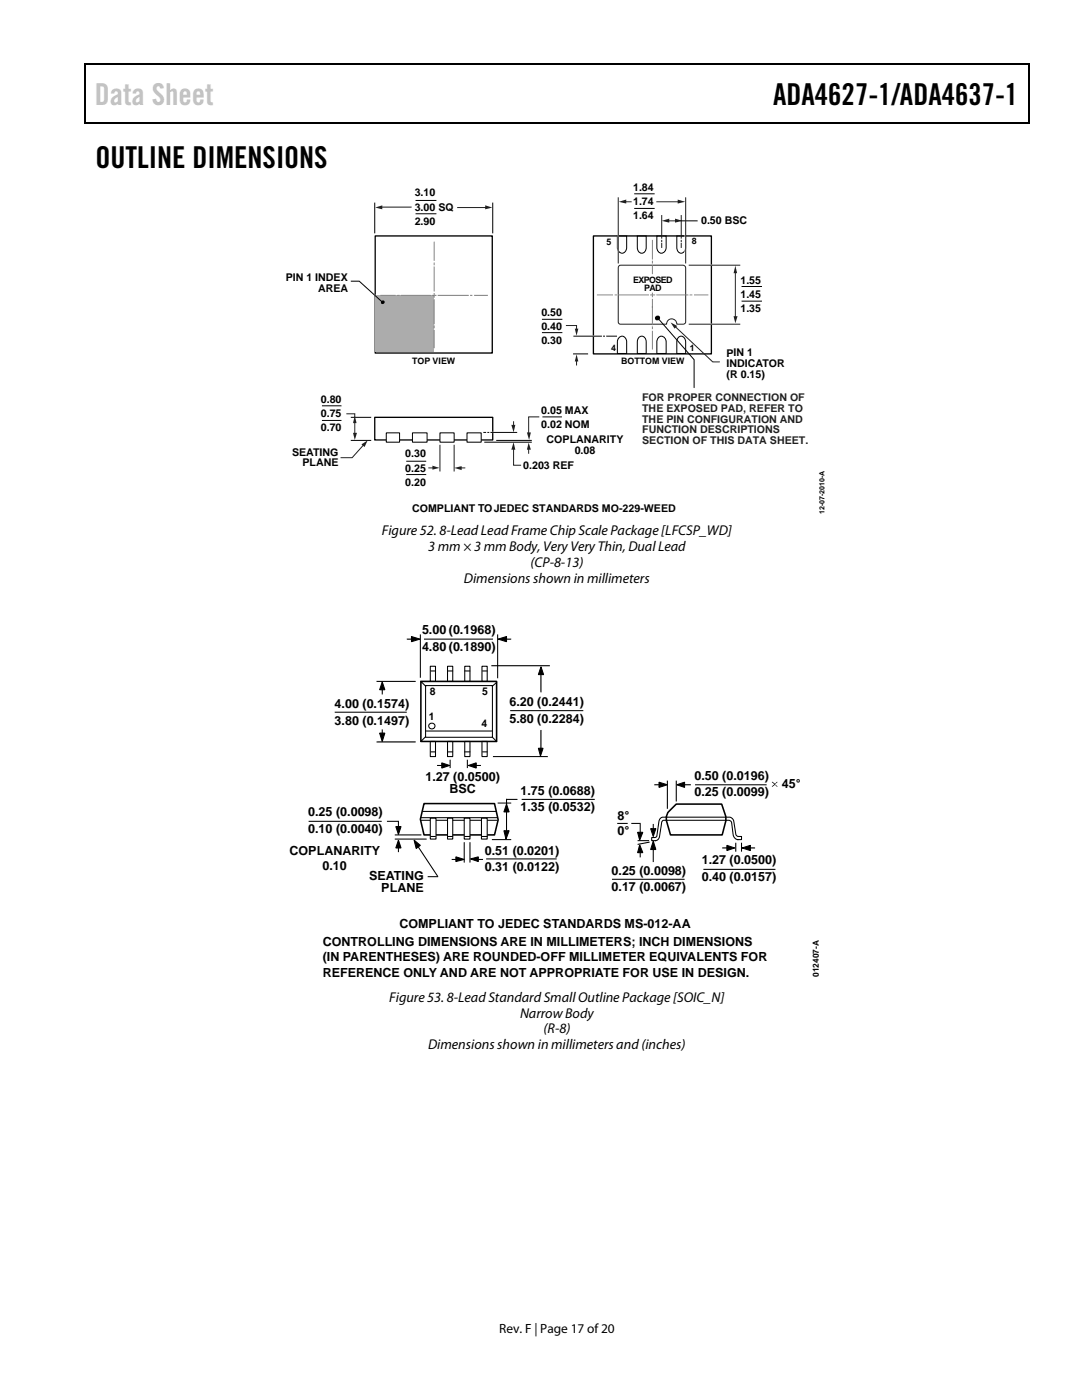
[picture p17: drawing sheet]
<svg xmlns="http://www.w3.org/2000/svg" width="216mm" height="279mm" viewBox="0 0 216 279" stroke-linecap="round" stroke-linejoin="round" font-family="sans-serif">
<defs><g id="words">
<text font-size="6" fill="#c1c1c1" x="18.9" y="20.9">Data Sheet</text>
<g font-size="6">
<text x="154.3" y="20.9">ADA4627-1/ADA4637-1</text>
<text x="19" y="33.6">OUTLINE DIMENSIONS</text>
</g>
<g font-size="2.8">
<text x="76.2" y="106.8">Figure 52. 8-LeadLead Frame Chip Scale Package [LFCSP_WD]</text>
<text x="85.4" y="109.9">3 mm × 3 mm Body, VeryVeryThin, Dual Lead</text>
<text x="105.9" y="113.1">(CP-8-13)</text>
<text x="92.6" y="116.3">Dimensions shown in millimeters</text>
<text x="77.7" y="199.9">Figure 53. 8-Lead Standard Small Outline Package [SOIC_N]</text>
<text x="103.8" y="203.1">Narrow Body</text>
<text x="85.4" y="209.4">Dimensions shown in millimeters and (inches)</text>
<text x="108.5" y="206.2">(R-8)</text>
</g>
<text font-size="2.7" x="99.6" y="266">Rev. F | Page 17 of20</text>
<g font-size="2.5">
<text x="84.2" y="129.9">4.80 (0.1890)</text>
<text x="84.2" y="126.5">5.00 (0.1968)</text>
<text x="66.8" y="141.3">4.00 (0.1574)</text>
<text x="101.6" y="140.9">6.20 (0.2441)</text>
<text x="66.8" y="144.6">3.80 (0.1497)</text>
<text x="101.6" y="144.2">5.80 (0.2284)</text>
<text x="84.9" y="155.8">1.27 (0.0500)</text>
<text x="138.6" y="155.6">0.50 (0.0196)</text>
<text x="89.7" y="158.3">BSC</text>
<text x="103.9" y="161.9">1.35 (0.0532)</text>
<text x="103.9" y="158.6">1.75 (0.0688)</text>
<text x="138.6" y="158.9">0.25 (0.0099)</text>
<text x="156" y="157.2">45°</text>
<text x="61.5" y="166.3">0.10 (0.0040)</text>
<text x="61.5" y="162.9">0.25 (0.0098)</text>
<text x="123.2" y="166.7">0°</text>
<text x="123.2" y="163.7">8°</text>
<text x="57.8" y="170.7">COPLANARITY</text>
<text x="64.3" y="173.7">0.10</text>
<text x="96.7" y="173.9">0.31 (0.0122)</text>
<text x="96.7" y="170.6">0.51 (0.0201)</text>
<text x="140" y="172.5">1.27 (0.0500)</text>
<text x="73.6" y="175.6">SEATING</text>
<text x="76.1" y="178.1">PLANE</text>
<text x="122" y="177.9">0.17 (0.0067)</text>
<text x="122" y="174.6">0.25 (0.0098)</text>
<text x="140" y="175.8">0.40 (0.0157)</text>
<text x="79.7" y="185.2">COMPLIANT TO JEDEC STANDARDS MS-012-AA</text>
<text x="64.4" y="191.9">(IN PARENTHESES) ARE ROUNDED-OFF MILLIMETER EQUIVALENTS FOR</text>
<text x="64.4" y="188.9">CONTROLLING DIMENSIONS ARE IN MILLIMETERS; INCH DIMENSIONS</text>
<text x="64.4" y="194.9">REFERENCE ONLY AND ARE NOT APPROPRIATE FOR USE IN DESIGN.</text>
</g>
<g font-size="2.1">
<text x="82.7" y="39.2">3.10</text>
<text x="126.3" y="38.1">1.84</text>
<text x="126.3" y="40.9">1.74</text>
<text x="82.7" y="42">3.00 SQ</text>
<text x="82.7" y="44.9">2.90</text>
<text x="126.3" y="43.7">1.64</text>
<text x="139.9" y="44.6">0.50 BSC</text>
<text x="57" y="56.2">PIN 1 INDEX</text>
<text x="63.5" y="58.3">AREA</text>
<text x="147.7" y="56.6">1.55</text>
<text x="147.7" y="59.4">1.45</text>
<text x="108" y="63">0.50</text>
<text x="108" y="65.8">0.40</text>
<text x="147.7" y="62.2">1.35</text>
<text x="108" y="68.6">0.30</text>
<text x="145" y="71.1">PIN 1</text>
<text x="145" y="73.3">INDICATOR</text>
<text x="145" y="75.4">(R 0.15)</text>
<text x="64" y="80.4">0.80</text>
<text x="64" y="83.3">0.75</text>
<text x="108" y="82.6">0.05 MAX</text>
<text x="64" y="86.1">0.70</text>
<text x="108" y="85.5">0.02 NOM</text>
<text x="109.1" y="88.4">COPLANARITY</text>
<text x="58.3" y="90.9">SEATING</text>
<text x="60.4" y="93.1">PLANE</text>
<text x="80.9" y="91.3">0.30</text>
<text x="80.9" y="94.1">0.25</text>
<text x="104.4" y="93.5">0.203 REF</text>
<text x="114.7" y="90.6">0.08</text>
<text x="80.9" y="96.9">0.20</text>
<text x="82.2" y="102.2">COMPLIANT TOJEDEC STANDARDS MO-229-WEED</text>
<text x="85.6" y="143.7">1</text>
<text x="85.8" y="138.8">8</text>
<text x="96.2" y="138.8">5</text>
<text x="96.1" y="145.1">4</text>
</g>
<g font-size="2.1" fill="#231f20">
<text x="128.1" y="80.1">FOR PROPER CONNECTION OF</text>
<text x="128.1" y="82.2">THE EXPOSED PAD, REFER TO</text>
<text x="128.1" y="84.3">THE PIN CONFIGURATION AND</text>
<text x="128.1" y="86.4">FUNCTION DESCRIPTIONS</text>
<text x="128.1" y="88.6">SECTION OF THIS DATA SHEET.</text>
</g>
<g font-size="1.8">
<text x="121" y="48.9">5</text>
<text x="138.1" y="48.8">8</text>
<text x="126.3" y="56.5">EXPOSED</text>
<text x="128.5" y="58.1">PAD</text>
<text x="121.9" y="70.1">4</text>
<text x="137.6" y="70.1">1</text>
<text x="82.3" y="72.7">TOP VIEW</text>
<text x="124" y="72.6">BOTTOM VIEW</text>
</g>
<text font-size="1.7" x="163.4" y="195" transform="rotate(-90 163.4 195)">012407-A</text>
<text font-size="1.4" x="164.5" y="102.6" transform="rotate(-90 164.5 102.6)">12-07-2010-A</text>
</g></defs>
<path d="M16.9 12.7h.2v1h-.2zM16.9 12.7h.2v.3h-.2zM82.5 12.7h.3v.3h-.3zM205.1 12.7h.3v1h-.3zM205.1 12.7h.3v.3h-.3zM16.9 24.4h.2v.2h-.2zM82.3 24.4h.2v.2h-.2zM205.1 24.4h.3v.2h-.3z" fill="#000"/>
<path d="M17 13.7v10.7M17.1 12.8h65.4M82.8 12.8h122.3M205.2 13.7v10.7M17.1 24.5h188" fill="none" stroke="#000" stroke-width=".25"/>
<path d="M74.9 47.1h23.3v23.4h-23.3zM74.8 83.3h23.5v4.5h-23.5z" fill="none" stroke="#000" stroke-width=".27"/>
<path d="M123.2 47.1h1.8v2.3a.95 .95 0 0 1-.9 1.1 .95 .95 0 0 1-.9-1.1zM127.2 47.1h1.7v2.3a.92 .92 0 0 1-.8 1.1 .92 .92 0 0 1-.9-1.1zM131.1 47.1h1.8v2.3a.95 .95 0 0 1-.9 1.1 .95 .95 0 0 1-.9-1.1zM135 47.1h1.8v2.3a.92 .92 0 0 1-.9 1.1 .92 .92 0 0 1-.9-1.1zM123.6 67.3a.91 .91 0 0 1 1 0 .91 .91 0 0 1 .4 .9v2.3h-1.8v-2.3zM127.5 67.3a.89 .89 0 0 1 1.1 0 .89 .89 0 0 1 .3 .9v2.3h-1.7v-2.3zM131.3 67.4a.92 .92 0 0 1 1.1-.2 .92 .92 0 0 1 .5 1v2.3h-1.8v-2.3zM135.4 67.3a.9 .9 0 0 1 1 0 .9 .9 0 0 1 .4 .9v2.3h-1.8v-2.3z" fill="none" stroke="#000" stroke-width=".2"/>
<g fill="#fff" stroke="#000" stroke-width=".2">
<path d="M77.1 86.4h2.6v1.8h-2.6z"/>
<path d="M93.2 86.4h2.8v1.8h-2.8z"/>
<path d="M87.8 86.4h2.8v1.8h-2.8z"/>
<path d="M82.3 86.4h2.9v1.8h-2.9z"/>
</g>
<path d="M81.1 92.1h3.9M81.1 94.7h3.9" fill="none" stroke="#000" stroke-width=".2"/>
<path d="M85.6 93.4h.9M87.8 88.9v5.1M90.6 88.9v5.1" fill="none" stroke="#231f20" stroke-width=".2"/>
<path d="M86.3 92.9l1.4 .5-1.4 .3z" fill="#231f20"/>
<path d="M91.9 93.4h.8" fill="none" stroke="#231f20" stroke-width=".2"/>
<path d="M90.6 93.4l1.5-.4v.8z" fill="#231f20"/>
<path d="M74.6 58.8l.5 .3" fill="none" stroke="#fff" stroke-width=".27"/>
<path d="M75 58.9h11.6v11.4h-11.6z" fill="#acacac"/>
<path d="M70 56.1h1.7l4.7 4.3M74.8 40.5v6M98.3 40.5v6" fill="none" stroke="#000" stroke-width=".2"/>
<circle cx="76.4" cy="60.4" r=".39" fill="#000"/>
<path d="M91.3 41.4h5.8" fill="none" stroke="#231f20" stroke-width=".2"/>
<path d="M96.8 41l1.4 .4-1.4 .4z" fill="#231f20"/>
<path d="M76 41.3h6" fill="none" stroke="#231f20" stroke-width=".2"/>
<path d="M74.9 41.4l1.4-.4v.8z" fill="#231f20"/>
<path d="M131.1 40.3h4.4" fill="none" stroke="#231f20" stroke-width=".2"/>
<path d="M135.2 39.8l1.5 .5-1.5 .3z" fill="#231f20"/>
<path d="M124.7 40.3h1.2" fill="none" stroke="#231f20" stroke-width=".2"/>
<path d="M123.5 40.3l1.5-.5v.8z" fill="#231f20"/>
<path d="M126.6 38.7h4M126.6 41.6h4M148 57.2h4M148 60.1h4M64.2 81h3.9M64.2 83.9h3.9M70 83.3h4.1M70 87.9h4.1" fill="none" stroke="#000" stroke-width=".2"/>
<path d="M69.1 82.6h1.7v.7M70.8 84.2v2.5" fill="none" stroke="#231f20" stroke-width=".2"/>
<g fill="#231f20">
<path d="M70.8 82.9l.3 1.5h-.7z"/>
<path d="M70.4 86.4h.8l-.4 1.4z"/>
</g>
<path d="M72.6 88.8l-2.3 2.5h-2.3" fill="none" stroke="#231f20" stroke-width=".2"/>
<path d="M72.1 88.7l1.3-.8-.7 1.3z" fill="#231f20"/>
<path d="M96.7 88.2h9.3M99.1 87.9h6.9" fill="none" stroke="#000" stroke-width=".2"/>
<path d="M102.5 84.2v.9" fill="none" stroke="#231f20" stroke-width=".2"/>
<path d="M102 84.8h.8l-.3 1.5z" fill="#231f20"/>
<path d="M102.5 89.5v3.3h1.5" fill="none" stroke="#231f20" stroke-width=".2"/>
<path d="M102.5 88.2l.3 1.6h-.8z" fill="#231f20"/>
<path d="M105.5 89.5v1" fill="none" stroke="#231f20" stroke-width=".2"/>
<path d="M105.5 88.3l.4 1.5h-.8z" fill="#231f20"/>
<path d="M107.6 83.2h-2.1v3.4" fill="none" stroke="#231f20" stroke-width=".2"/>
<path d="M105.1 86.3h.8l-.3 1.5z" fill="#231f20"/>
<path d="M114.3 70.6h3M108.2 83.2h3.9" fill="none" stroke="#000" stroke-width=".2"/>
<path d="M115 71.9v.9" fill="none" stroke="#231f20" stroke-width=".2"/>
<path d="M115 70.7l.4 1.4h-.7z" fill="#231f20"/>
<path d="M132 46.8v.5M135.9 46.8v.5M118.1 66.4h.5" fill="none" stroke="#fff" stroke-width=".27"/>
<path d="M132 43v4.5M132 48v.2M132 48.6v.8M133.3 44.1h1.7M135.9 43v4.5M135.9 48v.2M135.9 48.6v.8" fill="none" stroke="#231f20" stroke-width=".2"/>
<g fill="#231f20">
<path d="M132 44.1l1.5-.5v.8z"/>
<path d="M134.7 43.6l1.5 .5-1.5 .3z"/>
</g>
<path d="M146.7 54.3v9.1" fill="none" stroke="#231f20" stroke-width=".2"/>
<g fill="#231f20">
<path d="M146.4 63.1h.8l-.5 1.4z"/>
<path d="M146.7 53l.4 1.5h-.7z"/>
</g>
<path d="M82.9 40h4.2M82.9 42.7h4.2M135.8 44.1h3.4M96.5 86.3h.4M97.3 86.3h.2M98 86.3h5.1" fill="none" stroke="#000" stroke-width=".2"/>
<path d="M98.1 86.3h.4" fill="none" stroke="#fff" stroke-width=".27"/>
<path d="M118.4 47.1h23.6v23.5h-23.6z" fill="none" stroke="#000" stroke-width=".27"/>
<path d="M123.6 53l12.7-.1 .4 .3 .1 11.1-.3 .3-1.5 .1a1.02 1.02 0 0 0-1-1.1 1.02 1.02 0 0 0-1 1.1h-9.2l-.4-.2v-11zM134.7 65.1l7.5 7.1h1.4" fill="none" stroke="#231f20" stroke-width=".2"/>
<g fill="none" stroke="#808184" stroke-width=".2">
<path d="M76 58.9h2.8M79.4 58.9h.2M80.1 58.9h5.7M86.3 58.9h.7M86.6 48.3v3.7M86.6 52.5v.3M86.6 53.3v4.8M86.6 58.6v.7M86.6 59.8v4.8M87.4 58.9h6.1M93.9 58.9h.3M94.7 58.9h2.6"/>
<path d="M119.2 58.9h3M122.7 58.9h.3M123.5 58.9h5.9M129.8 58.9h.8M130.2 48v3.7M130.2 52.1v.4M130.2 53v1.6M130.2 58.5v.7M130.2 59.7v5.1M131.1 58.9h6.2M137.7 58.9h.4M138.6 58.9h2.6"/>
<path d="M86.6 65.1v.3M86.6 65.9v3.5M130.2 65.2v.4M130.2 66.1v3.6"/>
</g>
<path d="M133.8 64.3l1.3 .8-.5 .5z" fill="#231f20"/>
<path d="M108.1 63.7h4.1M108.1 66.4h4.1M131.2 63.5l7.3 8.3v5.6" fill="none" stroke="#000" stroke-width=".2"/>
<circle cx="131.2" cy="63.4" r=".51" fill="#000"/>
<path d="M123.4 46.8v3.6M136.7 46.7v3.7M141.6 52.9h.4M141.6 64.7h.4" fill="none" stroke="#fff" stroke-width=".27"/>
<path d="M123.4 39.5v13M136.8 39.5v13M137.5 52.9h10.1M112.9 65h2.1v.9M137.5 64.7h10.1" fill="none" stroke="#231f20" stroke-width=".2"/>
<path d="M114.7 65.6h.7l-.4 1.4z" fill="#231f20"/>
<path d="M118.1 67.1h.6" fill="none" stroke="#fff" stroke-width=".27"/>
<path d="M114.5 67.1h5.5M120.4 67.1h.2M121.1 67.1h1.9" fill="none" stroke="#000" stroke-width=".2"/>
<path d="M134.9 160.5h9.1l.8 2.5v.8l-.7 2.8h-10.3l-.8-2.9v-.7l.3-.9z" fill="none" stroke="#000" stroke-width=".31"/>
<path d="M133.1 163.1h11.6M133.1 163.7h11.7" fill="none" stroke="#000" stroke-width=".21"/>
<path d="M130 167.1h.6l.2 .7h-.8z" fill="#fff"/>
<path d="M133.1 163.1h-.8a.86 .86 0 0 0-.8 .7l-.5 3.2-1 .1v.7h.8a.89 .89 0 0 0 .8-.9l.5-2.9 .3-.3h.7" fill="none" stroke="#000" stroke-width=".21"/>
<path d="M147.3 166.9h.7v.7h-.8z" fill-rule="evenodd" fill="#fff"/>
<g fill="none" stroke="#000" stroke-width=".21">
<path d="M101.1 159.5v7.4M104.2 159.5h14.4M133.2 155.9v5.4M134.9 155.9v4M138.8 156.6h14.1M84 163.7h15.3M84 163.2h15.3M84.3 161.9h14.8M98.3 167.6h3.6M99.4 160.3h2.5M122.2 175.5h14.3M123.3 164.3h1.8"/>
<path d="M126.1 164.3h1.6M127.3 167.8h2.1M127.7 164.5v2.3M127.7 169.8v1.2M129.5 168.1l-2.2 .4M130.4 164.5v1.1M130.4 168.7v3.2M140.5 173.5h14.1M144.8 163.7h.8l.4 .4 .3 2.5a1.1 1.1 0 0 0 .9 1h.8v-.7h-.6M144.8 163.1h.8a.99 .99 0 0 1 .8 .7l.4 2.6 .1 .3 .4 .2M146.8 168.3v1.6M148 168.3v1.6"/>
</g>
<path d="M154.1 156l.5 .4 .4-.4 .2 .1-.6 .4 .6 .4-.2 .1-.4-.4-.5 .4-.1-.1 .5-.4-.5-.4zM146.8 168.3v1.6zM148 168.3v1.6z" fill="#000"/>
<path d="M133.2 155.9v5.4M134.9 155.9v4" fill="none" stroke="#000" stroke-width=".2"/>
<path d="M84.6 160.4h14.1l.7 3.2-.7 3h-14.1l-.7-3.1z" fill="none" stroke="#000" stroke-width=".31"/>
<path d="M89.3 163.3h1v4.2h-1z" fill="#fff" stroke="#000" stroke-width=".21"/>
<path d="M89.3 166.9h1" fill="none" stroke="#000" stroke-width=".21"/>
<path d="M92.6 163.3h1.2v4.2h-1.2z" fill="#fff" stroke="#000" stroke-width=".21"/>
<path d="M92.7 166.9h1.1" fill="none" stroke="#000" stroke-width=".21"/>
<path d="M96.1 163.3h1.1v4.2h-1.1z" fill="#fff" stroke="#000" stroke-width=".21"/>
<g fill="none" stroke="#000" stroke-width=".21">
<path d="M75.2 136h7.6M83.9 126.7v8.5M84 136l.9 .9M84.7 127.5h13.6M84.9 136.8h13.4v10.3h-13.4zM85.9 133h1v3h-1zM86 133.9h.8M89.3 133h1v3h-1zM89.3 133.9h1M92.7 133h1.1v3h-1.1zM92.7 133.9h1.1M96.2 133h1v3h-1z"/>
<path d="M96.3 133.9h.9M98.2 132.9h11.4M99.1 136.2l-.8 .7M99.3 126.7v8.6M107.9 134.2v3.9M66.9 142.1h14.2M75.2 148.1h7.6M76.3 145.7v1.4M84.8 147.1l-.8 .9M85 145.9h13.2M85.9 148h1v3h-1zM86 150.1h.8"/>
<path d="M89.3 148h1v3h-1zM89.3 150.1h1M89.8 151.7v1.5M92.7 148h1.1v3h-1.1zM92.7 150.1h1.1M93.3 151.7v1.5M96.2 148h1v3h-1zM96.3 150.1h.9M98.3 147.1l.8 .9M98.5 151h10.7M101.9 141.8h14.4M107.9 145.8v4.3"/>
<path d="M61.7 163.9h14.4M77.3 163.9h2.2M78.9 167.5h6.1M78.9 166.6h5.1M79 165h1l-.5 1.5zM79.5 167.7l.5 1.5h-1zM79.5 164v1.7M79.5 168.5v1.5M82.6 167.7l1.3 1-.9 .6zM83.5 169l3.8 5.9M85.4 175h1.9M90.2 171.5h1.6"/>
<path d="M91 171l1.6 .5-1.6 .4zM92.6 168.2v3.8M93.8 168.2v3.8M93.9 171.4l1.5-.4v.9zM94.6 171.5h1.7M96.2 166.9h1M97.1 171.4h13.9"/>
</g>
<path d="M79.5 167.7l.5 1.5h-1zM79.5 164v1.7zM79 165h1l-.5 1.5zM82.6 167.7l1.3 1-.9 .6zM91 171l1.6 .5-1.6 .4zM93.9 171.4l1.5-.4v.9z" fill="#000"/>
<path d="M84 136h15.1v12h-15.1z" fill="none" stroke="#000" stroke-width=".31"/>
<path d="M75.2 136h7.6M98.2 132.9h11.4M107.9 134.2v3.9M75.2 148.1h7.6M98.5 151h10.7M107.9 145.8v4.3" fill="none" stroke="#000" stroke-width=".2"/>
<path d="M85.9 163.3h1.1v4.2h-1.1z" fill="#fff" stroke="#000" stroke-width=".21"/>
<g fill="none" stroke="#000" stroke-width=".21">
<path d="M76.3 136.1l.5 1.6h-1zM76.3 137.1v1.4M81.3 127.5h1.3M82.1 127l1.7 .5-1.7 .6zM99.4 127.5l1.7-.5v1.1zM100.4 127.5h1.5M107.9 133.1l.6 1.5h-1.1zM75.8 146.3h1l-.5 1.7zM87.3 152.8h1.4M88.1 152.2l1.6 .6-1.6 .5zM93.5 152.8l1.5-.6v1.1zM94.5 152.8h1.4"/>
<path d="M101.1 159.5h2.1M107.4 149.3h1l-.6 1.6zM130.7 156.6h1.3M131.5 156.1l1.7 .5-1.7 .5zM135 156.6l1.6-.5v1zM136.1 156.6h1.6M86 166.9h.9M100.5 165.8h1.1l-.6 1.7zM101.1 160.5l.5 1.5h-1.1zM127.2 166.1h1.1l-.7 1.6zM127.6 168.6l.7 1.6h-1.1zM129.8 165.4h1.1l-.5 1.5z"/>
<path d="M130.4 167.9l.5 1.6h-1.1zM144.2 169.2h1.4M145 168.7l1.6 .5-1.6 .6zM148.1 169.2l1.6-.5v1.1zM149.2 169.2h1.4"/>
<circle cx="86.2" cy="144.9" r=".61"/>
</g>
<g fill="#000">
<path d="M76.3 136.1l.5 1.6h-1zM76.3 137.1v1.4zM81.3 127.5h1.3zM82.1 127l1.7 .5-1.7 .6zM100.4 127.5h1.5zM99.4 127.5l1.7-.5v1.1zM107.9 133.1l.6 1.5h-1.1zM75.8 146.3h1l-.5 1.7zM87.3 152.8h1.4zM88.1 152.2l1.6 .6-1.6 .5zM94.5 152.8h1.4zM93.5 152.8l1.5-.6v1.1z"/>
<path d="M107.4 149.3h1l-.6 1.6zM130.7 156.6h1.3zM131.5 156.1l1.7 .5-1.7 .5zM136.1 156.6h1.6zM135 156.6l1.6-.5v1zM101.1 160.5l.5 1.5h-1.1zM100.5 165.8h1.1l-.6 1.7zM127.2 166.1h1.1l-.7 1.6zM127.6 168.6l.7 1.6h-1.1zM129.8 165.4h1.1l-.5 1.5zM130.4 167.9l.5 1.6h-1.1zM144.2 169.2h1.4z"/>
<path d="M145 168.7l1.6 .5-1.6 .6zM149.2 169.2h1.4zM148.1 169.2l1.6-.5v1.1z"/>
</g>
<use href="#words"/>
</svg>
